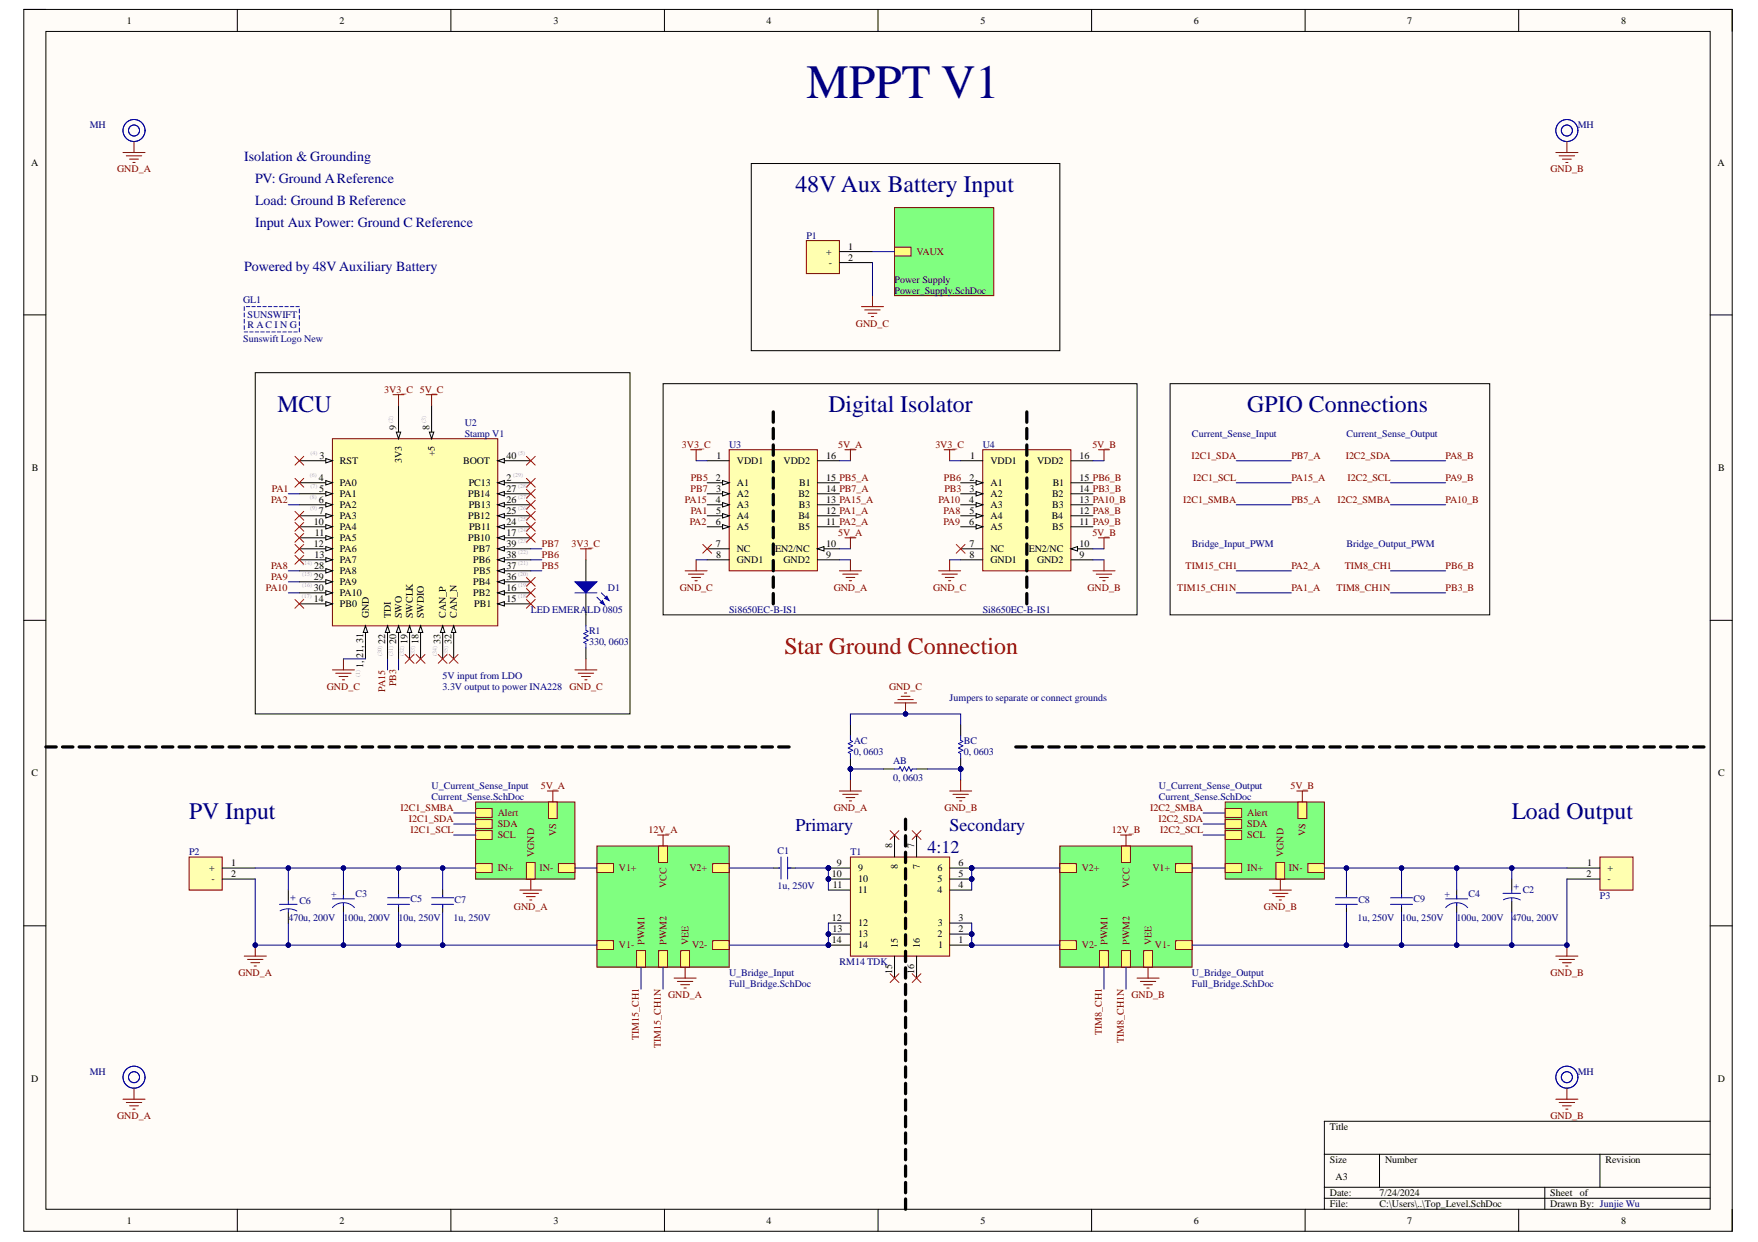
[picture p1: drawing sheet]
<svg xmlns="http://www.w3.org/2000/svg" width="297mm" height="210mm" viewBox="0 0 297 210" stroke-linecap="round" stroke-linejoin="round" font-family="sans-serif">
<defs><g id="words">
<text font-size="8.1" fill="#000080" x="136.3" y="16.6">MPPT V1</text>
<g font-size="4" fill="#000080">
<text x="134.4" y="32.4">48V Aux Battery Input</text>
<text x="46.9" y="69.6">MCU</text>
<text x="140" y="69.6">Digital Isolator</text>
<text x="210.8" y="69.6">GPIO Connections</text>
<text x="31.9" y="138.4">PV Input</text>
<text x="255.4" y="138.4">Load Output</text>
</g>
<text font-size="4" fill="#980000" x="132.5" y="110.5">Star Ground Connection</text>
<g font-size="3" fill="#000080">
<text x="134.4" y="140.5">Primary</text>
<text x="160.5" y="140.5">Secondary</text>
<text x="156.7" y="144.2">4:12</text>
</g>
<g font-size="2.4" fill="#000080">
<text x="41.2" y="27.1">Isolation &amp; Grounding</text>
<text x="43.1" y="30.9">PV: Ground AReference</text>
<text x="43.1" y="34.6">Load: Ground B Reference</text>
<text x="43.1" y="38.3">Input Aux Power: Ground C Reference</text>
<text x="41.2" y="45.7">Powered by 48V Auxiliary Battery</text>
</g>
<g font-size="1.7">
<text x="21.4" y="4">1</text>
<text x="57.4" y="4">2</text>
<text x="93.5" y="4">3</text>
<text x="129.5" y="4">4</text>
<text x="165.7" y="4">5</text>
<text x="201.7" y="4">6</text>
<text x="237.8" y="4">7</text>
<text x="273.9" y="4">8</text>
<text x="5.3" y="28">A</text>
<text x="290.2" y="28">A</text>
<text x="139.6" y="43.1">+</text>
<text x="140" y="45">-</text>
<text x="143.3" y="42.2">1</text>
<text x="143.3" y="44">2</text>
<text x="54" y="77.5">3</text>
<text x="67" y="72.7" transform="rotate(-90 67 72.7)">9</text>
<text x="72.5" y="72.7" transform="rotate(-90 72.5 72.7)">8</text>
<text x="73.5" y="77.1" transform="rotate(-90 73.5 77.1)">+5</text>
<text x="85.6" y="77.5">40</text>
<text x="121.1" y="77.5">1</text>
<text x="139.6" y="77.5">16</text>
<text x="163.9" y="77.5">1</text>
<text x="182.4" y="77.5">16</text>
<text x="5.4" y="79.6">B</text>
<text x="53.9" y="81.2">4</text>
<text x="53.9" y="83.1">5</text>
<text x="57.4" y="78.4">RST</text>
<text x="57.4" y="82.2">PA0</text>
<text x="67.9" y="78.2" transform="rotate(-90 67.9 78.2)">3V3</text>
<text x="78.3" y="78.4">BOOT</text>
<text x="79.2" y="82.2">PC13</text>
<text x="85.6" y="83.1">27</text>
<text x="85.6" y="81.2">2</text>
<text x="120.9" y="81.2">2</text>
<text x="121" y="83.1">3</text>
<text x="124.5" y="78.4">VDD1</text>
<text x="124.5" y="82.2">A1</text>
<text x="132.4" y="78.4">VDD2</text>
<text x="135" y="82.2">B1</text>
<text x="139.6" y="83.1">14 PB7_A</text>
<text x="139.6" y="81.2">15 PB5_A</text>
<text x="163.8" y="81.2">2</text>
<text x="163.8" y="83.1">3</text>
<text x="167.3" y="78.4">VDD1</text>
<text x="167.3" y="82.2">A1</text>
<text x="175.2" y="78.4">VDD2</text>
<text x="177.9" y="82.2">B1</text>
<text x="182.4" y="83.1">14 PB3_B</text>
<text x="182.4" y="81.2">15 PB6_B</text>
<text x="290.3" y="79.6">B</text>
<text x="53" y="88.7">10</text>
<text x="53.9" y="85">6</text>
<text x="53.9" y="86.8">7</text>
<text x="57.4" y="84">PA1</text>
<text x="57.4" y="85.9">PA2</text>
<text x="57.4" y="87.7">PA3</text>
<text x="57.4" y="89.6">PA4</text>
<text x="79.1" y="87.7">PB12</text>
<text x="79.1" y="84">PB14</text>
<text x="79.2" y="85.9">PB13</text>
<text x="79.3" y="89.6">PB11</text>
<text x="85.6" y="88.7">24</text>
<text x="85.6" y="86.8">25</text>
<text x="85.6" y="85">26</text>
<text x="120.9" y="85">4</text>
<text x="120.9" y="88.7">6</text>
<text x="121" y="86.8">5</text>
<text x="124.5" y="84">A2</text>
<text x="124.5" y="85.9">A3</text>
<text x="124.5" y="87.7">A4</text>
<text x="124.5" y="89.6">A5</text>
<text x="134.9" y="87.7">B4</text>
<text x="134.9" y="84">B2</text>
<text x="134.9" y="89.6">B5</text>
<text x="135" y="85.9">B3</text>
<text x="139.6" y="88.7">11 PA2_A</text>
<text x="139.6" y="86.8">12 PA1_A</text>
<text x="139.6" y="85">13 PA15_A</text>
<text x="163.8" y="85">4</text>
<text x="163.8" y="88.7">6</text>
<text x="163.8" y="86.8">5</text>
<text x="167.3" y="84">A2</text>
<text x="167.3" y="85.9">A3</text>
<text x="167.3" y="87.7">A4</text>
<text x="167.3" y="89.6">A5</text>
<text x="177.7" y="87.7">B4</text>
<text x="177.8" y="84">B2</text>
<text x="177.8" y="89.6">B5</text>
<text x="177.8" y="85.9">B3</text>
<text x="182.4" y="88.7">11 PA9_B</text>
<text x="182.4" y="86.8">12 PA8_B</text>
<text x="182.4" y="85">13 PA10_B</text>
<text x="53" y="92.4">12</text>
<text x="53.1" y="94.2">13</text>
<text x="53.2" y="90.5">11</text>
<text x="57.4" y="91.5">PA5</text>
<text x="57.4" y="93.3">PA6</text>
<text x="57.4" y="95.2">PA7</text>
<text x="79.1" y="91.5">PB10</text>
<text x="80" y="95.2">PB6</text>
<text x="80" y="93.3">PB7</text>
<text x="85.6" y="94.2">38</text>
<text x="85.6" y="92.4">39</text>
<text x="85.6" y="90.5">17</text>
<text x="120.9" y="92.4">7</text>
<text x="121" y="94.2">8</text>
<text x="124.5" y="93.3">NC</text>
<text x="124.5" y="95.2">GND1</text>
<text x="131" y="93.3">EN2/NC</text>
<text x="132.4" y="95.2">GND2</text>
<text x="139.6" y="94.2">9</text>
<text x="139.6" y="92.4">10</text>
<text x="163.8" y="92.4">7</text>
<text x="163.8" y="94.2">8</text>
<text x="167.3" y="93.3">NC</text>
<text x="167.3" y="95.2">GND1</text>
<text x="173.8" y="93.3">EN2/NC</text>
<text x="175.2" y="95.2">GND2</text>
<text x="182.4" y="94.2">9</text>
<text x="182.4" y="92.4">10</text>
<text x="53" y="98">29</text>
<text x="53" y="99.8">30</text>
<text x="53" y="101.7">14</text>
<text x="53.1" y="96.1">28</text>
<text x="57.4" y="97">PA8</text>
<text x="57.4" y="98.9">PA9</text>
<text x="57.4" y="100.8">PA10</text>
<text x="80" y="100.8">PB2</text>
<text x="80" y="98.9">PB4</text>
<text x="80" y="97">PB5</text>
<text x="85.6" y="101.7">15</text>
<text x="85.6" y="99.8">16</text>
<text x="85.6" y="98">36</text>
<text x="85.6" y="96.1">37</text>
<text x="57.4" y="102.6">PB0</text>
<text x="62.3" y="104.5" transform="rotate(-90 62.3 104.5)">GND</text>
<text x="66" y="104.5" transform="rotate(-90 66 104.5)">TDI</text>
<text x="67.9" y="104.5" transform="rotate(-90 67.9 104.5)">SWO</text>
<text x="69.8" y="104.5" transform="rotate(-90 69.8 104.5)">SWCLK</text>
<text x="71.6" y="104.5" transform="rotate(-90 71.6 104.5)">SWDIO</text>
<text x="75.3" y="104.5" transform="rotate(-90 75.3 104.5)">CAN_P</text>
<text x="77.2" y="104.5" transform="rotate(-90 77.2 104.5)">CAN_N</text>
<text x="80.1" y="102.6">PB1</text>
<text x="61.4" y="112.9" transform="rotate(-90 61.4 112.9)">1,</text>
<text x="61.4" y="111.3" transform="rotate(-90 61.4 111.3)">21, 31</text>
<text x="65.1" y="108.9" transform="rotate(-90 65.1 108.9)">22</text>
<text x="67" y="108.9" transform="rotate(-90 67 108.9)">20</text>
<text x="68.8" y="108.9" transform="rotate(-90 68.8 108.9)">19</text>
<text x="70.7" y="108.8" transform="rotate(-90 70.7 108.8)">18</text>
<text x="74.4" y="108.8" transform="rotate(-90 74.4 108.8)">33</text>
<text x="76.3" y="108.9" transform="rotate(-90 76.3 108.9)">32</text>
<text x="5.3" y="131.2">C</text>
<text x="290.3" y="131.2">C</text>
<text x="150.8" y="143.4" transform="rotate(-90 150.8 143.4)">8</text>
<text x="154.5" y="143.4" transform="rotate(-90 154.5 143.4)">7</text>
<text x="35.3" y="147.3">+</text>
<text x="35.7" y="149.1">-</text>
<text x="39" y="146.4">1</text>
<text x="39" y="148.2">2</text>
<text x="140.6" y="148.2">10</text>
<text x="141.4" y="146.4">9</text>
<text x="145" y="147.3">9</text>
<text x="145" y="149.1">10</text>
<text x="151.7" y="146.9" transform="rotate(-90 151.7 146.9)">8</text>
<text x="155.4" y="146.9" transform="rotate(-90 155.4 146.9)">7</text>
<text x="158.4" y="147.3">6</text>
<text x="158.4" y="149.1">5</text>
<text x="161.9" y="148.2">5</text>
<text x="161.9" y="146.4">6</text>
<text x="268.1" y="148.2">2</text>
<text x="268.2" y="146.4">1</text>
<text x="271.6" y="147.3">+</text>
<text x="271.6" y="149.1">-</text>
<text x="140.6" y="155.6">12</text>
<text x="140.7" y="150.1">11</text>
<text x="145" y="151">11</text>
<text x="158.4" y="151">4</text>
<text x="161.9" y="155.6">3</text>
<text x="161.9" y="150.1">4</text>
<text x="140.6" y="159.4">14</text>
<text x="140.7" y="157.5">13</text>
<text x="145" y="156.6">12</text>
<text x="145" y="158.4">13</text>
<text x="145" y="160.3">14</text>
<text x="151.7" y="160.3" transform="rotate(-90 151.7 160.3)">15</text>
<text x="155.4" y="160.3" transform="rotate(-90 155.4 160.3)">16</text>
<text x="158.4" y="158.4">2</text>
<text x="158.5" y="156.6">3</text>
<text x="158.5" y="160.3">1</text>
<text x="161.9" y="159.4">1</text>
<text x="161.9" y="157.5">2</text>
<text x="150.8" y="164.6" transform="rotate(-90 150.8 164.6)">15</text>
<text x="154.5" y="164.7" transform="rotate(-90 154.5 164.7)">16</text>
<text x="5.3" y="182.9">D</text>
<text x="290.2" y="182.9">D</text>
<text x="224.7" y="191">Title</text>
<text x="224.7" y="196.6">Size</text>
<text x="234" y="196.6">Number</text>
<text x="271.2" y="196.6">Revision</text>
<text x="224.7" y="202.2">Date:</text>
<text x="225.6" y="199.4">A3</text>
<text x="233.1" y="202.2">7/24/2024</text>
<text x="261.9" y="202.2">Sheet</text>
<text x="267" y="202.2">of</text>
<text x="21.4" y="206.8">1</text>
<text x="57.4" y="206.8">2</text>
<text x="93.5" y="206.8">3</text>
<text x="129.5" y="206.8">4</text>
<text x="165.7" y="206.8">5</text>
<text x="201.7" y="206.8">6</text>
<text x="224.7" y="204">File:</text>
<text x="233.1" y="204">C:\Users\..\Top_Level.SchDoc</text>
<text x="237.8" y="206.8">7</text>
<text x="261.9" y="204">Drawn By: Junjie Wu</text>
<text x="273.9" y="206.8">8</text>
</g>
<g font-size="1.7" fill="#000080">
<text x="15.2" y="21.7">MH</text>
<text x="266.6" y="21.7">MH</text>
<text x="136.3" y="40.3">P1</text>
<text x="151.1" y="47.8">Power Supply</text>
<text x="41.1" y="51.3">GL1</text>
<text x="41.8" y="53.7">SUNSWIFT</text>
<text x="151.1" y="49.6">Power_Supply.SchDoc</text>
<text x="41.1" y="57.8">Sunswift Logo New</text>
<text x="41.8" y="55.4">R A C I N G</text>
<text x="78.5" y="71.9">U2</text>
<text x="78.5" y="73.8">Stamp V1</text>
<text x="123.2" y="75.7">U3</text>
<text x="166" y="75.7">U4</text>
<text x="201.4" y="73.8">Current_Sense_Input</text>
<text x="227.5" y="73.8">Current_Sense_Output</text>
<text x="201.4" y="92.4">Bridge_Input_PWM</text>
<text x="227.5" y="92.4">Bridge_Output_PWM</text>
<text x="102.7" y="99.8">D1</text>
<text x="89.7" y="103.5">LED EMERALD 0805</text>
<text x="99.5" y="107.1">R1</text>
<text x="123.2" y="103.5">Si8650EC-B-IS1</text>
<text x="166" y="103.5">Si8650EC-B-IS1</text>
<text x="99.5" y="109">330, 0603</text>
<text x="74.8" y="116.6">3.3V output to power INA228</text>
<text x="74.8" y="114.7">5V input from LDO</text>
<text x="160.5" y="118.5">Jumpers to separate or connect grounds</text>
<text x="144.3" y="125.7">AC</text>
<text x="162.9" y="125.7">BC</text>
<text x="144.3" y="127.5">0, 0603</text>
<text x="150.9" y="129.1">AB</text>
<text x="162.9" y="127.5">0, 0603</text>
<text x="72.9" y="133.3">U_Current_Sense_Input</text>
<text x="72.9" y="135.2">Current_Sense.SchDoc</text>
<text x="150.9" y="132">0, 0603</text>
<text x="195.8" y="133.3">U_Current_Sense_Output</text>
<text x="195.8" y="135.2">Current_Sense.SchDoc</text>
<text x="31.9" y="144.5">P2</text>
<text x="131.4" y="144.3">C1</text>
<text x="143.7" y="144.5">T1</text>
<text x="48.7" y="155.6">470u, 200V</text>
<text x="50.6" y="152.9">C6</text>
<text x="56" y="151.5">+</text>
<text x="58" y="155.6">100u, 200V</text>
<text x="60.1" y="151.5">C3</text>
<text x="67.3" y="155.6">10u, 250V</text>
<text x="69.4" y="152.5">C5</text>
<text x="76.7" y="155.6">1u, 250V</text>
<text x="76.8" y="152.7">C7</text>
<text x="131.4" y="150.2">1u, 250V</text>
<text x="229.4" y="155.6">1u, 250V</text>
<text x="229.5" y="152.7">C8</text>
<text x="236.8" y="155.6">10u, 250V</text>
<text x="238.8" y="152.5">C9</text>
<text x="244.1" y="151.5">+</text>
<text x="246.1" y="155.6">100u, 200V</text>
<text x="248.1" y="151.5">C4</text>
<text x="255.4" y="155.6">470u, 200V</text>
<text x="257.3" y="151">C2</text>
<text x="270.3" y="151.9">P3</text>
<text x="123.2" y="164.9">U_Bridge_Input</text>
<text x="123.2" y="166.8">Full_Bridge.SchDoc</text>
<text x="141.8" y="163.1">RM14 TDK</text>
<text x="201.4" y="164.9">U_Bridge_Output</text>
<text x="201.4" y="166.8">Full_Bridge.SchDoc</text>
<text x="15.2" y="181.7">MH</text>
<text x="266.6" y="181.7">MH</text>
</g>
<g font-size="1.7" fill="#800000">
<text x="19.8" y="29.1">GND_A</text>
<text x="262" y="29.1">GND_B</text>
<text x="154.9" y="43.1">VAUX</text>
<text x="144.6" y="55.2">GND_C</text>
<text x="64.9" y="66.4">3V3_C 5V_C</text>
<text x="115.2" y="75.7">3V3_C</text>
<text x="141.6" y="75.7">5V_A</text>
<text x="158" y="75.7">3V3_C</text>
<text x="184.6" y="75.7">5V_B</text>
<text x="201.3" y="77.5">I2C1_SDA</text>
<text x="218.2" y="77.5">PB7_A</text>
<text x="227.4" y="77.5">I2C2_SDA</text>
<text x="244.3" y="77.5">PA8_B</text>
<text x="45.9" y="83.1">PA1</text>
<text x="116.7" y="83.1">PB7</text>
<text x="116.7" y="81.2">PB5</text>
<text x="159.5" y="81.2">PB6</text>
<text x="159.6" y="83.1">PB3</text>
<text x="201.6" y="81.2">I2C1_SCL</text>
<text x="218.2" y="81.2">PA15_A</text>
<text x="227.7" y="81.2">I2C2_SCL</text>
<text x="244.3" y="81.2">PA9_B</text>
<text x="45.8" y="85">PA2</text>
<text x="115.7" y="85">PA15</text>
<text x="116.5" y="88.7">PA2</text>
<text x="116.7" y="86.8">PA1</text>
<text x="158.6" y="85">PA10</text>
<text x="159.4" y="88.7">PA9</text>
<text x="159.4" y="86.8">PA8</text>
<text x="199.9" y="85">I2C1_SMBA</text>
<text x="218.2" y="85">PB5_A</text>
<text x="226" y="85">I2C2_SMBA</text>
<text x="244.3" y="85">PA10_B</text>
<text x="91.5" y="92.4">PB7</text>
<text x="91.5" y="94.2">PB6</text>
<text x="96.6" y="92.4">3V3_C</text>
<text x="141.6" y="90.5">5V_A</text>
<text x="184.6" y="90.5">5V_B</text>
<text x="44.9" y="99.8">PA10</text>
<text x="45.8" y="98">PA9</text>
<text x="45.8" y="96.1">PA8</text>
<text x="91.5" y="96.1">PB5</text>
<text x="114.9" y="99.8">GND_C</text>
<text x="140.9" y="99.8">GND_A</text>
<text x="157.7" y="99.8">GND_C</text>
<text x="183.8" y="99.8">GND_B</text>
<text x="198.9" y="99.8">TIM15_CH1N</text>
<text x="200.3" y="96.1">TIM15_CH1</text>
<text x="218.2" y="96.1">PA2_A</text>
<text x="218.2" y="99.8">PA1_A</text>
<text x="225.8" y="99.8">TIM8_CH1N</text>
<text x="227.2" y="96.1">TIM8_CH1</text>
<text x="244.3" y="96.1">PB6_B</text>
<text x="244.3" y="99.8">PB3_B</text>
<text x="55.2" y="116.6">GND_C</text>
<text x="65.1" y="116.9" transform="rotate(-90 65.1 116.9)">PA15</text>
<text x="67" y="116" transform="rotate(-90 67 116)">PB3</text>
<text x="96.2" y="116.6">GND_C</text>
<text x="150.2" y="116.6">GND_C</text>
<text x="67.7" y="137.1">I2C1_SMBA</text>
<text x="84.1" y="138">Alert</text>
<text x="91.4" y="133.3">5V_A</text>
<text x="140.9" y="137.1">GND_A</text>
<text x="159.6" y="137.1">GND_B</text>
<text x="194.3" y="137.1">I2C2_SMBA</text>
<text x="210.8" y="138">Alert</text>
<text x="218.1" y="133.3">5V_B</text>
<text x="69.1" y="138.9">I2C1_SDA</text>
<text x="69.4" y="140.8">I2C1_SCL</text>
<text x="84.1" y="139.8">SDA</text>
<text x="84.1" y="141.7">SCL</text>
<text x="94" y="141.3" transform="rotate(-90 94 141.3)">VS</text>
<text x="109.6" y="140.8">12V_A</text>
<text x="187.9" y="140.8">12V_B</text>
<text x="195.7" y="138.9">I2C2_SDA</text>
<text x="196" y="140.8">I2C2_SCL</text>
<text x="210.8" y="139.8">SDA</text>
<text x="210.8" y="141.7">SCL</text>
<text x="220.6" y="141.3" transform="rotate(-90 220.6 141.3)">VS</text>
<text x="84.1" y="147.3">IN+</text>
<text x="90.2" y="144.8" transform="rotate(-90 90.2 144.8)">VGND</text>
<text x="91.2" y="147.3">IN-</text>
<text x="104.6" y="147.3">V1+</text>
<text x="116.5" y="147.3">V2+</text>
<text x="182.8" y="147.3">V2+</text>
<text x="194.7" y="147.3">V1+</text>
<text x="210.8" y="147.3">IN+</text>
<text x="216.9" y="144.8" transform="rotate(-90 216.9 144.8)">VGND</text>
<text x="217.8" y="147.3">IN-</text>
<text x="86.8" y="153.8">GND_A</text>
<text x="112.6" y="150.1" transform="rotate(-90 112.6 150.1)">VCC</text>
<text x="190.8" y="150.1" transform="rotate(-90 190.8 150.1)">VCC</text>
<text x="213.5" y="153.8">GND_B</text>
<text x="104.6" y="160.3">V1-</text>
<text x="108.9" y="159.7" transform="rotate(-90 108.9 159.7)">PWM1</text>
<text x="112.6" y="159.7" transform="rotate(-90 112.6 159.7)">PWM2</text>
<text x="116.3" y="159.7" transform="rotate(-90 116.3 159.7)">VEE</text>
<text x="116.9" y="160.3">V2-</text>
<text x="182.8" y="160.3">V2-</text>
<text x="187.1" y="159.7" transform="rotate(-90 187.1 159.7)">PWM1</text>
<text x="190.8" y="159.7" transform="rotate(-90 190.8 159.7)">PWM2</text>
<text x="194.5" y="159.7" transform="rotate(-90 194.5 159.7)">VEE</text>
<text x="195.1" y="160.3">V1-</text>
<text x="40.3" y="164.9">GND_A</text>
<text x="262" y="164.9">GND_B</text>
<text x="112.9" y="168.7">GND_A</text>
<text x="191.2" y="168.7">GND_B</text>
<text x="108" y="175.7" transform="rotate(-90 108 175.7)">TIM15_CH1</text>
<text x="111.7" y="177.1" transform="rotate(-90 111.7 177.1)">TIM15_CH1N</text>
<text x="186.2" y="174.9" transform="rotate(-90 186.2 174.9)">TIM8_CH1</text>
<text x="189.9" y="176.3" transform="rotate(-90 189.9 176.3)">TIM8_CH1N</text>
<text x="19.8" y="189.2">GND_A</text>
<text x="262" y="189.2">GND_B</text>
</g>
<g font-size="1.7" fill="#00f">
<text x="255.8" y="149.5" transform="rotate(90 255.8 149.5)">+</text>
<text x="49.1" y="151.3" transform="rotate(90 49.1 151.3)">+</text>
</g>
<g font-size="1" fill="#b2b0ad">
<text x="66.4" y="71.5" transform="rotate(-90 66.4 71.5)">(2)</text>
<text x="72" y="71.6" transform="rotate(-90 72 71.6)">(3)</text>
<text x="52.5" y="76.9">(4)</text>
<text x="87.6" y="76.9">(5)</text>
<text x="52.4" y="80.6">(6)</text>
<text x="52.5" y="82.5">(7)</text>
<text x="86.7" y="80.6">(29)</text>
<text x="87.6" y="82.5">(28)</text>
<text x="52.4" y="84.4">(8)</text>
<text x="52.4" y="86.2">(9)</text>
<text x="87.5" y="86.2">(26)</text>
<text x="87.6" y="89.9">(24)</text>
<text x="87.6" y="88.1">(25)</text>
<text x="87.6" y="84.4">(27)</text>
<text x="51.1" y="95.5">(14)</text>
<text x="87.5" y="93.7">(22)</text>
<text x="87.6" y="95.5">(21)</text>
<text x="87.6" y="91.8">(23)</text>
<text x="51" y="101.1">(17)</text>
<text x="51.1" y="97.4">(15)</text>
<text x="51.1" y="99.2">(16)</text>
<text x="87.5" y="101.1">(18)</text>
<text x="87.6" y="99.2">(19)</text>
<text x="87.6" y="97.4">(20)</text>
<text x="64.5" y="110.9" transform="rotate(-90 64.5 110.9)">(30)</text>
<text x="66.4" y="110.9" transform="rotate(-90 66.4 110.9)">(31)</text>
<text x="68.2" y="110.9" transform="rotate(-90 68.2 110.9)">(32)</text>
<text x="70.1" y="110.9" transform="rotate(-90 70.1 110.9)">(33)</text>
<text x="73.8" y="110.8" transform="rotate(-90 73.8 110.8)">(34)</text>
<text x="75.7" y="110.9" transform="rotate(-90 75.7 110.9)">(35)</text>
<text x="60.8" y="114.4" transform="rotate(-90 60.8 114.4)">(1)</text>
</g>
</g></defs>
<path d="M4 1.6h288.7v206.5h-288.7z" fill-rule="evenodd" fill="#fffcf8"/>
<path d="M4 1.6h288.7v206.5h-288.7z" fill="none" stroke="#000" stroke-width=".17"/>
<path d="M7.8 5.3h281.2v199.1h-281.2z" fill-rule="evenodd" fill="#fffcf8"/>
<g fill="none" stroke="#000" stroke-width=".17">
<path d="M4 1.6h3.7M7.8 5.3h281.2v199.1h-281.2zM40.1 1.6v3.7M76.2 1.6v3.7M112.3 1.6v3.7M148.3 1.6v3.7M184.4 1.6v3.7M220.5 1.6v3.7M256.6 1.6v3.7M289 1.6h3.7v3.7M4 53.2h3.7M289 53.2h3.7"/>
<path d="M4 104.8h3.7M289 104.8h3.7M4 156.5h3.7M289 156.5h3.7M223.8 195.1h65.2M233.1 195.1v5.6M270.3 195.1v5.6M289 189.5h-65.2v14.9M40.1 204.4v3.7M76.2 204.4v3.7M112.3 204.4v3.7M148.4 204.4v3.7"/>
<path d="M184.4 204.4v3.7M220.5 204.4v3.7M223.8 200.7h65.2M223.8 202.5h65.2M256.6 204.4v3.7M261 200.7v3.7M292.7 204.4v3.7"/>
</g>
<path d="M56.2 74.1h27.9v31.7h-27.9z" fill-rule="evenodd" fill="#ffffb0"/>
<path d="M56.2 74.1h27.9v31.7h-27.9z" fill="none" stroke="#800000" stroke-width=".17"/>
<path d="M61.8 105.8v5.6" fill="none" stroke="#000" stroke-width=".17"/>
<path d="M61.8 105.8l.3 1.1h-.7z" fill="#f8fcff"/>
<path d="M67.3 68.6v5.5M61.8 105.8l.3 1.1h-.7z" fill="none" stroke="#000" stroke-width=".17"/>
<path d="M67 73h.7l-.4 1.1z" fill="#f8fcff"/>
<path d="M67 73h.7l-.4 1.1zM72.9 68.6v5.5" fill="none" stroke="#000" stroke-width=".17"/>
<path d="M72.6 73h.7l-.4 1.1z" fill="#f8fcff"/>
<path d="M50.6 77.9h5.6M72.6 73h.7l-.4 1.1z" fill="none" stroke="#000" stroke-width=".17"/>
<path d="M55 77.5l1.2 .4-1.2 .3z" fill="#f8fcff"/>
<path d="M55 77.5l1.2 .4-1.2 .3zM84.1 77.9h5.6" fill="none" stroke="#000" stroke-width=".17"/>
<path d="M84.1 77.9l1.1-.4v.7z" fill="#f8fcff"/>
<path d="M84.1 77.9l1.1-.4v.7zM50.6 81.6h5.6" fill="none" stroke="#000" stroke-width=".17"/>
<path d="M55 81.2l1.2 .4-1.2 .4z" fill="#f8fcff"/>
<path d="M50.6 83.4h5.6M55 81.2l1.2 .4-1.2 .4z" fill="none" stroke="#000" stroke-width=".17"/>
<path d="M55 83.1l1.2 .3-1.2 .4z" fill="#f8fcff"/>
<path d="M50.6 85.3h5.6M55 83.1l1.2 .3-1.2 .4z" fill="none" stroke="#000" stroke-width=".17"/>
<path d="M55 84.9l1.2 .4-1.2 .4z" fill="#f8fcff"/>
<path d="M50.6 87.2h5.6M55 84.9l1.2 .4-1.2 .4z" fill="none" stroke="#000" stroke-width=".17"/>
<path d="M55 86.8l1.2 .4-1.2 .3z" fill="#f8fcff"/>
<path d="M50.6 89h5.6M55 86.8l1.2 .4-1.2 .3z" fill="none" stroke="#000" stroke-width=".17"/>
<path d="M55 88.7l1.2 .3-1.2 .4z" fill="#f8fcff"/>
<path d="M50.6 90.9h5.6M55 88.7l1.2 .3-1.2 .4z" fill="none" stroke="#000" stroke-width=".17"/>
<path d="M55 90.5l1.2 .4-1.2 .4z" fill="#f8fcff"/>
<path d="M50.6 92.8h5.6M55 90.5l1.2 .4-1.2 .4z" fill="none" stroke="#000" stroke-width=".17"/>
<path d="M55 92.4l1.2 .4-1.2 .3z" fill="#f8fcff"/>
<path d="M50.6 94.6h5.6M55 92.4l1.2 .4-1.2 .3z" fill="none" stroke="#000" stroke-width=".17"/>
<path d="M55 94.2l1.2 .4-1.2 .4z" fill="#f8fcff"/>
<path d="M50.6 96.5h5.6M55 94.2l1.2 .4-1.2 .4z" fill="none" stroke="#000" stroke-width=".17"/>
<path d="M55 96.1l1.2 .4-1.2 .3z" fill="#f8fcff"/>
<path d="M50.6 98.3h5.6M55 96.1l1.2 .4-1.2 .3z" fill="none" stroke="#000" stroke-width=".17"/>
<path d="M55 98l1.2 .3-1.2 .4z" fill="#f8fcff"/>
<path d="M55 98l1.2 .3-1.2 .4zM50.6 100.2h5.6" fill="none" stroke="#000" stroke-width=".17"/>
<path d="M55 99.8l1.2 .4-1.2 .4z" fill="#f8fcff"/>
<path d="M55 99.8l1.2 .4-1.2 .4zM50.6 102.1h5.6" fill="none" stroke="#000" stroke-width=".17"/>
<path d="M55 101.7l1.2 .4-1.2 .3z" fill="#f8fcff"/>
<path d="M55 101.7l1.2 .4-1.2 .3zM84.1 102.1h5.6" fill="none" stroke="#000" stroke-width=".17"/>
<path d="M84.1 102.1l1.1-.4v.7z" fill="#f8fcff"/>
<path d="M84.1 102.1l1.1-.4v.7zM84.1 100.2h5.6" fill="none" stroke="#000" stroke-width=".17"/>
<path d="M84.1 100.2l1.1-.4v.8z" fill="#f8fcff"/>
<path d="M84.1 98.3h5.6M84.1 100.2l1.1-.4v.8z" fill="none" stroke="#000" stroke-width=".17"/>
<path d="M84.1 98.3l1.1-.3v.7z" fill="#f8fcff"/>
<path d="M84.1 98.3l1.1-.3v.7zM84.1 96.5h5.6" fill="none" stroke="#000" stroke-width=".17"/>
<path d="M84.1 96.5l1.1-.4v.7z" fill="#f8fcff"/>
<path d="M84.1 96.5l1.1-.4v.7zM84.1 94.6h5.6" fill="none" stroke="#000" stroke-width=".17"/>
<path d="M84.1 94.6l1.1-.4v.8z" fill="#f8fcff"/>
<path d="M84.1 94.6l1.1-.4v.8zM84.1 92.8h5.6" fill="none" stroke="#000" stroke-width=".17"/>
<path d="M84.1 92.8l1.1-.4v.7z" fill="#f8fcff"/>
<path d="M84.1 92.8l1.1-.4v.7zM84.1 90.9h5.6" fill="none" stroke="#000" stroke-width=".17"/>
<path d="M84.1 90.9l1.1-.4v.8z" fill="#f8fcff"/>
<path d="M84.1 90.9l1.1-.4v.8zM84.1 89h5.6" fill="none" stroke="#000" stroke-width=".17"/>
<path d="M84.1 89l1.1-.3v.7z" fill="#f8fcff"/>
<path d="M84.1 89l1.1-.3v.7zM84.1 87.2h5.6" fill="none" stroke="#000" stroke-width=".17"/>
<path d="M84.1 87.2l1.1-.4v.7z" fill="#f8fcff"/>
<path d="M84.1 87.2l1.1-.4v.7zM84.1 85.3h5.6" fill="none" stroke="#000" stroke-width=".17"/>
<path d="M84.1 85.3l1.1-.4v.8z" fill="#f8fcff"/>
<path d="M84.1 83.4h5.6M84.1 85.3l1.1-.4v.8z" fill="none" stroke="#000" stroke-width=".17"/>
<path d="M84.1 83.4l1.1-.3v.7z" fill="#f8fcff"/>
<path d="M84.1 81.6h5.6M84.1 83.4l1.1-.3v.7z" fill="none" stroke="#000" stroke-width=".17"/>
<path d="M84.1 81.6l1.1-.4v.8z" fill="#f8fcff"/>
<path d="M84.1 81.6l1.1-.4v.8zM65.5 105.8v5.6" fill="none" stroke="#000" stroke-width=".17"/>
<path d="M65.5 105.8l.3 1.1h-.7z" fill="#f8fcff"/>
<path d="M65.5 105.8l.3 1.1h-.7zM67.3 105.8v5.6" fill="none" stroke="#000" stroke-width=".17"/>
<path d="M67.3 105.8l.4 1.1h-.7z" fill="#f8fcff"/>
<path d="M67.3 105.8l.4 1.1h-.7zM69.2 105.8v5.6" fill="none" stroke="#000" stroke-width=".17"/>
<path d="M69.2 105.8l.4 1.1h-.8z" fill="#f8fcff"/>
<path d="M69.2 105.8l.4 1.1h-.8zM71.1 105.8v5.6" fill="none" stroke="#000" stroke-width=".17"/>
<path d="M71.1 105.8l.3 1.1h-.7z" fill="#f8fcff"/>
<path d="M71.1 105.8l.3 1.1h-.7zM74.8 105.8v5.6" fill="none" stroke="#000" stroke-width=".17"/>
<path d="M74.8 105.8l.4 1.1h-.8z" fill="#f8fcff"/>
<path d="M74.8 105.8l.4 1.1h-.8zM76.7 105.8v5.6" fill="none" stroke="#000" stroke-width=".17"/>
<path d="M76.7 105.8l.3 1.1h-.7z" fill="#f8fcff"/>
<path d="M76.7 105.8l.3 1.1h-.7z" fill="none" stroke="#000" stroke-width=".17"/>
<g fill="none" stroke="#00f" stroke-width=".17">
<path d="M41.3 51.8v.7M41.3 52.9v.7M41.3 54v.6M41.3 55v.7M41.3 56.1h.5M41.6 51.8h.6M42.2 56.1h.6M42.5 51.8h.6M43.1 56.1h.6M43.5 51.8h.6M44.1 56.1h.5M44.4 51.8h.6"/>
<path d="M45 56.1h.6M45.3 51.8h.6M45.9 56.1h.6M46.3 51.8h.6M46.9 56.1h.5M47.2 51.8h.6M47.8 56.1h.6M48.1 51.8h.6M48.7 56.1h.6M49.1 51.8h.5M49.6 56.1h.6M50 51.8h.6"/>
<path d="M50.6 52.2v.7M50.6 53.3v.7M50.6 54.4v.6M50.6 55.4v.7"/>
</g>
<path d="M32 144.8h5.5v5.6h-5.5z" fill-rule="evenodd" fill="#ffffb0"/>
<path d="M32 144.8h5.5v5.6h-5.5z" fill="none" stroke="#800000" stroke-width=".17"/>
<path d="M37.5 146.7h5.6M37.5 148.6h5.6" fill="none" stroke="#000" stroke-width=".17"/>
<path d="M270.3 144.8h5.6v5.6h-5.6z" fill-rule="evenodd" fill="#ffffb0"/>
<path d="M270.3 144.8h5.6v5.6h-5.6z" fill="none" stroke="#800000" stroke-width=".17"/>
<path d="M264.8 146.7h5.5M264.8 148.6h5.5" fill="none" stroke="#000" stroke-width=".17"/>
<path d="M100.9 143h22.3v20.4h-22.3z" fill-rule="evenodd" fill="#80ff80"/>
<path d="M100.9 143h22.3v20.4h-22.3z" fill="none" stroke="#800000" stroke-width=".17"/>
<path d="M100.9 146h2.8v1.4h-2.8z" fill-rule="evenodd" fill="#ffff80"/>
<path d="M100.9 146h2.8v1.4h-2.8z" fill="none" stroke="#800000" stroke-width=".17"/>
<path d="M100.9 159h2.8v1.5h-2.8z" fill-rule="evenodd" fill="#ffff80"/>
<path d="M100.9 159h2.8v1.5h-2.8z" fill="none" stroke="#800000" stroke-width=".17"/>
<path d="M111.3 160.7h1.5v2.7h-1.5z" fill-rule="evenodd" fill="#ffff80"/>
<path d="M111.3 160.7h1.5v2.7h-1.5z" fill="none" stroke="#800000" stroke-width=".17"/>
<path d="M107.6 160.7h1.5v2.7h-1.5z" fill-rule="evenodd" fill="#ffff80"/>
<path d="M107.6 160.7h1.5v2.7h-1.5z" fill="none" stroke="#800000" stroke-width=".17"/>
<path d="M120.4 146h2.8v1.4h-2.8z" fill-rule="evenodd" fill="#ffff80"/>
<path d="M120.4 146h2.8v1.4h-2.8z" fill="none" stroke="#800000" stroke-width=".17"/>
<path d="M120.4 159h2.8v1.5h-2.8z" fill-rule="evenodd" fill="#ffff80"/>
<path d="M120.4 159h2.8v1.5h-2.8z" fill="none" stroke="#800000" stroke-width=".17"/>
<path d="M111.3 143h1.5v2.8h-1.5z" fill-rule="evenodd" fill="#ffff80"/>
<path d="M111.3 143h1.5v2.8h-1.5z" fill="none" stroke="#800000" stroke-width=".17"/>
<path d="M115 160.7h1.5v2.7h-1.5z" fill-rule="evenodd" fill="#ffff80"/>
<path d="M115 160.7h1.5v2.7h-1.5z" fill="none" stroke="#800000" stroke-width=".17"/>
<path d="M179.1 143h22.3v20.4h-22.3z" fill-rule="evenodd" fill="#80ff80"/>
<path d="M179.1 143h22.3v20.4h-22.3z" fill="none" stroke="#800000" stroke-width=".17"/>
<path d="M189.5 160.7h1.5v2.7h-1.5z" fill-rule="evenodd" fill="#ffff80"/>
<path d="M189.5 160.7h1.5v2.7h-1.5z" fill="none" stroke="#800000" stroke-width=".17"/>
<path d="M185.8 160.7h1.5v2.7h-1.5z" fill-rule="evenodd" fill="#ffff80"/>
<path d="M185.8 160.7h1.5v2.7h-1.5z" fill="none" stroke="#800000" stroke-width=".17"/>
<path d="M198.6 146h2.8v1.5h-2.8z" fill-rule="evenodd" fill="#ffff80"/>
<path d="M198.6 146h2.8v1.5h-2.8z" fill="none" stroke="#800000" stroke-width=".17"/>
<path d="M198.6 159h2.8v1.5h-2.8z" fill-rule="evenodd" fill="#ffff80"/>
<path d="M198.6 159h2.8v1.5h-2.8z" fill="none" stroke="#800000" stroke-width=".17"/>
<path d="M179.1 146h2.8v1.5h-2.8z" fill-rule="evenodd" fill="#ffff80"/>
<path d="M179.1 146h2.8v1.5h-2.8z" fill="none" stroke="#800000" stroke-width=".17"/>
<path d="M179.1 159h2.8v1.5h-2.8z" fill-rule="evenodd" fill="#ffff80"/>
<path d="M179.1 159h2.8v1.5h-2.8z" fill="none" stroke="#800000" stroke-width=".17"/>
<path d="M189.5 143h1.5v2.8h-1.5z" fill-rule="evenodd" fill="#ffff80"/>
<path d="M189.5 143h1.5v2.8h-1.5z" fill="none" stroke="#800000" stroke-width=".17"/>
<path d="M193.2 160.7h1.5v2.7h-1.5z" fill-rule="evenodd" fill="#ffff80"/>
<path d="M193.2 160.7h1.5v2.7h-1.5z" fill="none" stroke="#800000" stroke-width=".17"/>
<circle cx="164.2" cy="159.7" r=".37" fill="#000080"/>
<circle cx="164.2" cy="159.7" r=".37" fill="none" stroke="#000080" stroke-width=".17"/>
<circle cx="164.2" cy="157.9" r=".37" fill="#000080"/>
<circle cx="164.2" cy="157.9" r=".37" fill="none" stroke="#000080" stroke-width=".17"/>
<circle cx="164.2" cy="148.6" r=".37" fill="#000080"/>
<circle cx="164.2" cy="148.6" r=".37" fill="none" stroke="#000080" stroke-width=".17"/>
<circle cx="164.2" cy="146.7" r=".37" fill="#000080"/>
<circle cx="164.2" cy="146.7" r=".37" fill="none" stroke="#000080" stroke-width=".17"/>
<circle cx="140" cy="146.7" r=".37" fill="#000080"/>
<circle cx="140" cy="146.7" r=".37" fill="none" stroke="#000080" stroke-width=".17"/>
<circle cx="140" cy="148.6" r=".37" fill="#000080"/>
<circle cx="140" cy="148.6" r=".37" fill="none" stroke="#000080" stroke-width=".17"/>
<circle cx="140" cy="157.9" r=".37" fill="#000080"/>
<circle cx="140" cy="157.9" r=".37" fill="none" stroke="#000080" stroke-width=".17"/>
<circle cx="140" cy="159.7" r=".37" fill="#000080"/>
<circle cx="140" cy="159.7" r=".37" fill="none" stroke="#000080" stroke-width=".17"/>
<path d="M143.7 144.8h16.8v16.8h-16.8z" fill-rule="evenodd" fill="#ffffb0"/>
<path d="M143.7 144.8h16.8v16.8h-16.8z" fill="none" stroke="#800000" stroke-width=".17"/>
<path d="M160.5 159.7h3.7" fill="none" stroke="#000" stroke-width=".17"/>
<circle cx="164.2" cy="159.7" r=".37" fill="#000080"/>
<circle cx="164.2" cy="159.7" r=".37" fill="none" stroke="#000080" stroke-width=".17"/>
<path d="M160.5 157.9h3.7" fill="none" stroke="#000" stroke-width=".17"/>
<circle cx="164.2" cy="157.9" r=".37" fill="#000080"/>
<circle cx="164.2" cy="157.9" r=".37" fill="none" stroke="#000080" stroke-width=".17"/>
<path d="M160.5 156h3.7M160.5 150.4h3.7M160.5 148.6h3.7" fill="none" stroke="#000" stroke-width=".17"/>
<circle cx="164.2" cy="148.6" r=".37" fill="#000080"/>
<circle cx="164.2" cy="148.6" r=".37" fill="none" stroke="#000080" stroke-width=".17"/>
<path d="M160.5 146.7h3.7" fill="none" stroke="#000" stroke-width=".17"/>
<circle cx="164.2" cy="146.7" r=".37" fill="#000080"/>
<circle cx="164.2" cy="146.7" r=".37" fill="none" stroke="#000080" stroke-width=".17"/>
<path d="M140 146.7h3.7M151.1 141.1v3.7M154.9 141.1v3.7" fill="none" stroke="#000" stroke-width=".17"/>
<circle cx="140" cy="146.7" r=".37" fill="#000080"/>
<circle cx="140" cy="146.7" r=".37" fill="none" stroke="#000080" stroke-width=".17"/>
<path d="M140 148.6h3.7" fill="none" stroke="#000" stroke-width=".17"/>
<circle cx="140" cy="148.6" r=".37" fill="#000080"/>
<circle cx="140" cy="148.6" r=".37" fill="none" stroke="#000080" stroke-width=".17"/>
<path d="M140 150.4h3.7M140 156h3.7M140 157.9h3.7" fill="none" stroke="#000" stroke-width=".17"/>
<circle cx="140" cy="157.9" r=".37" fill="#000080"/>
<circle cx="140" cy="157.9" r=".37" fill="none" stroke="#000080" stroke-width=".17"/>
<path d="M140 159.7h3.7" fill="none" stroke="#000" stroke-width=".17"/>
<circle cx="140" cy="159.7" r=".37" fill="#000080"/>
<circle cx="140" cy="159.7" r=".37" fill="none" stroke="#000080" stroke-width=".17"/>
<path d="M151.1 161.6v3.7M154.9 161.6v3.7" fill="none" stroke="#000" stroke-width=".17"/>
<path d="M207 135.5h16.8v13.1h-16.8z" fill-rule="evenodd" fill="#80ff80"/>
<path d="M207 135.5h16.8v13.1h-16.8z" fill="none" stroke="#800000" stroke-width=".17"/>
<path d="M207 136.7h2.8v1.4h-2.8z" fill-rule="evenodd" fill="#ffff80"/>
<path d="M207 136.7h2.8v1.4h-2.8z" fill="none" stroke="#800000" stroke-width=".17"/>
<path d="M207 138.5h2.8v1.5h-2.8z" fill-rule="evenodd" fill="#ffff80"/>
<path d="M207 138.5h2.8v1.5h-2.8z" fill="none" stroke="#800000" stroke-width=".17"/>
<path d="M207 140.4h2.8v1.5h-2.8z" fill-rule="evenodd" fill="#ffff80"/>
<path d="M207 140.4h2.8v1.5h-2.8z" fill="none" stroke="#800000" stroke-width=".17"/>
<path d="M207 146h2.8v1.5h-2.8z" fill-rule="evenodd" fill="#ffff80"/>
<path d="M207 146h2.8v1.5h-2.8z" fill="none" stroke="#800000" stroke-width=".17"/>
<path d="M221 146h2.8v1.5h-2.8z" fill-rule="evenodd" fill="#ffff80"/>
<path d="M221 146h2.8v1.5h-2.8z" fill="none" stroke="#800000" stroke-width=".17"/>
<path d="M219.3 135.5h1.5v2.8h-1.5z" fill-rule="evenodd" fill="#ffff80"/>
<path d="M219.3 135.5h1.5v2.8h-1.5z" fill="none" stroke="#800000" stroke-width=".17"/>
<path d="M215.6 145.8h1.5v2.8h-1.5z" fill-rule="evenodd" fill="#ffff80"/>
<path d="M43.1 159.7v1.9M215.6 145.8h1.5v2.8h-1.5zM41.3 161.6h3.7M41.8 162.1h2.6M42.4 162.7h1.5M42.9 163.3h.4" fill="none" stroke="#800000" stroke-width=".17"/>
<circle cx="43.1" cy="159.7" r=".37" fill="#000080"/>
<circle cx="43.1" cy="159.7" r=".37" fill="none" stroke="#000080" stroke-width=".17"/>
<path d="M264.8 159.7v1.9M262.9 161.6h3.7M263.4 162.1h2.7M264 162.7h1.5M264.6 163.3h.3" fill="none" stroke="#800000" stroke-width=".17"/>
<circle cx="264.7" cy="159.7" r=".37" fill="#000080"/>
<circle cx="264.7" cy="159.7" r=".37" fill="none" stroke="#000080" stroke-width=".17"/>
<path d="M66.4 66.7h1.9M67.3 66.7v1.9" fill="none" stroke="#800000" stroke-width=".17"/>
<path d="M80.4 135.5h16.7v13.1h-16.7z" fill-rule="evenodd" fill="#80ff80"/>
<path d="M80.4 135.5h16.7v13.1h-16.7z" fill="none" stroke="#800000" stroke-width=".17"/>
<path d="M80.4 136.7h2.8v1.4h-2.8z" fill-rule="evenodd" fill="#ffff80"/>
<path d="M80.4 136.7h2.8v1.4h-2.8z" fill="none" stroke="#800000" stroke-width=".17"/>
<path d="M80.4 138.5h2.8v1.5h-2.8z" fill-rule="evenodd" fill="#ffff80"/>
<path d="M80.4 138.5h2.8v1.5h-2.8z" fill="none" stroke="#800000" stroke-width=".17"/>
<path d="M80.4 140.4h2.8v1.5h-2.8z" fill-rule="evenodd" fill="#ffff80"/>
<path d="M80.4 140.4h2.8v1.5h-2.8z" fill="none" stroke="#800000" stroke-width=".17"/>
<path d="M80.4 146h2.8v1.4h-2.8z" fill-rule="evenodd" fill="#ffff80"/>
<path d="M80.4 146h2.8v1.4h-2.8z" fill="none" stroke="#800000" stroke-width=".17"/>
<path d="M94.3 146h2.8v1.4h-2.8z" fill-rule="evenodd" fill="#ffff80"/>
<path d="M94.3 146h2.8v1.4h-2.8z" fill="none" stroke="#800000" stroke-width=".17"/>
<path d="M92.7 135.5h1.5v2.8h-1.5z" fill-rule="evenodd" fill="#ffff80"/>
<path d="M92.7 135.5h1.5v2.8h-1.5z" fill="none" stroke="#800000" stroke-width=".17"/>
<path d="M88.9 145.8h1.5v2.8h-1.5z" fill-rule="evenodd" fill="#ffff80"/>
<path d="M88.9 145.8h1.5v2.8h-1.5z" fill="none" stroke="#800000" stroke-width=".17"/>
<g fill="none" stroke="#f00" stroke-width=".17">
<path d="M49.8 77.1l1.5 1.5M51.3 77.1l-1.5 1.5M88.9 77.1l1.5 1.5M90.4 77.1l-1.5 1.5M49.8 92l1.5 1.5M49.8 90.1l1.5 1.5M49.8 88.3l1.5 1.5M49.8 86.4l1.5 1.5M49.8 80.8l1.5 1.5M49.8 93.9l1.5 1.5M51.3 92l-1.5 1.5M51.3 90.1l-1.5 1.5"/>
<path d="M51.3 88.3l-1.5 1.5M51.3 86.4l-1.5 1.5M51.3 80.8l-1.5 1.5M51.3 93.9l-1.5 1.5M88.9 80.8l1.5 1.5M88.9 82.7l1.5 1.5M88.9 84.6l1.5 1.5M88.9 86.4l1.5 1.5M88.9 88.3l1.5 1.5M88.9 90.1l1.5 1.5M88.9 97.6l1.5 1.5M88.9 99.5l1.5 1.4"/>
<path d="M90.4 80.8l-1.5 1.5M90.4 82.7l-1.5 1.5M90.4 84.6l-1.5 1.5M90.4 86.4l-1.5 1.5M90.4 88.3l-1.5 1.5M90.4 90.1l-1.5 1.5M90.4 97.6l-1.5 1.5M90.4 99.5l-1.5 1.4M49.8 101.3l1.5 1.5M51.3 101.3l-1.5 1.5M68.5 110.6l1.4 1.5M69.9 110.6l-1.4 1.5"/>
<path d="M70.3 110.6l1.5 1.5M71.8 110.6l-1.5 1.5M74 110.6l1.5 1.5M75.5 110.6l-1.5 1.5M75.9 110.6l1.5 1.5M77.4 110.6l-1.5 1.5M88.9 101.3l1.5 1.5M90.4 101.3l-1.5 1.5"/>
</g>
<path d="M22.6 23.9h.1M264.8 23.9h.1M43.1 63h63.3v57.7h-63.3zM197.7 64.8h54v39.1h-54zM99 94.6v3.7M99 100.2v3.7M22.6 183.9h.1M264.8 183.9h.1" fill="none" stroke="#000" stroke-width=".17"/>
<g fill="none" stroke="#00f" stroke-width=".17">
<circle cx="22.6" cy="22.1" r="1.86"/>
<circle cx="22.6" cy="22.1" r=".93"/>
<circle cx="264.7" cy="22.1" r="1.86"/>
<circle cx="264.7" cy="22.1" r=".93"/>
<circle cx="22.6" cy="182" r="1.86"/>
<circle cx="22.6" cy="182.1" r=".93"/>
<circle cx="264.7" cy="182" r="1.86"/>
<circle cx="264.7" cy="182.1" r=".93"/>
</g>
<path d="M97.1 98.3h3.8l-1.9 1.9z" fill="#00f"/>
<path d="M97.1 98.3h3.8l-1.9 1.9zM100.9 100.9l1.3 1.3M101.6 100.2l1.3 1.3" fill="none" stroke="#00f" stroke-width=".17"/>
<path d="M101.8 101.5l.4 .7-.8-.3z" fill="#00f"/>
<path d="M101.8 101.5l.4 .7-.8-.3z" fill="none" stroke="#00f" stroke-width=".17"/>
<path d="M102.5 100.7l.4 .8-.7-.4z" fill="#00f"/>
<path d="M97.1 100.2h3.8M99 105.8v.7l.4 .2-.8 .4 .8 .3-.8 .4 .8 .4-.8 .4 .4 .2v.7M102.5 100.7l.4 .8-.7-.4z" fill="none" stroke="#00f" stroke-width=".17"/>
<path d="M99 103.9v1.9M99 109.5v1.9" fill="none" stroke="#000" stroke-width=".17"/>
<path d="M123.2 76h14.9v20.5h-14.9z" fill-rule="evenodd" fill="#ffffb0"/>
<path d="M123.2 76h14.9v20.5h-14.9z" fill="none" stroke="#800000" stroke-width=".17"/>
<path d="M119.5 77.9h3.7M119.5 81.6h3.7" fill="none" stroke="#000" stroke-width=".17"/>
<path d="M122.1 81.2l1.1 .4-1.1 .4z" fill="#f8fcff"/>
<path d="M119.5 83.4h3.7M122.1 81.2l1.1 .4-1.1 .4z" fill="none" stroke="#000" stroke-width=".17"/>
<path d="M122.1 83.1l1.1 .3-1.1 .4z" fill="#f8fcff"/>
<path d="M119.5 85.3h3.7M122.1 83.1l1.1 .3-1.1 .4z" fill="none" stroke="#000" stroke-width=".17"/>
<path d="M122.1 84.9l1.1 .4-1.1 .4z" fill="#f8fcff"/>
<path d="M119.5 87.2h3.7M122.1 84.9l1.1 .4-1.1 .4z" fill="none" stroke="#000" stroke-width=".17"/>
<path d="M122.1 86.8l1.1 .4-1.1 .3z" fill="#f8fcff"/>
<path d="M119.5 89h3.7M122.1 86.8l1.1 .4-1.1 .3z" fill="none" stroke="#000" stroke-width=".17"/>
<path d="M122.1 88.7l1.1 .3-1.1 .4z" fill="#f8fcff"/>
<path d="M119.5 92.8h3.7M119.5 94.6h3.7M122.1 88.7l1.1 .3-1.1 .4zM138.1 92.8h3.7M138.1 94.6h3.7" fill="none" stroke="#000" stroke-width=".17"/>
<path d="M138.1 92.8l1.1-.4v.7z" fill="#f8fcff"/>
<path d="M138.1 77.9h3.7M138.1 92.8l1.1-.4v.7zM138.1 89h3.7M138.1 87.2h3.7M138.1 85.3h3.7M138.1 83.4h3.7M138.1 81.6h3.7" fill="none" stroke="#000" stroke-width=".17"/>
<g fill="none" stroke="#800000" stroke-width=".17">
<path d="M20.8 25.8h3.7M21.3 26.3h2.6M21.9 26.9h1.5M22.5 27.5h.3M22.6 23.9v1.9M262.9 25.8h3.7M263.4 26.3h2.7M264 26.9h1.5M264.6 27.5h.3M264.8 23.9v1.9M72 66.7h1.9M72.9 66.7v1.9"/>
<path d="M98.1 92.8h1.8M99 92.8v1.8M56.2 113.2h3.7M56.7 113.8h2.6M57.3 114.3h1.5M57.8 114.9h.4M58 111.4v1.8M97.1 113.2h3.8M97.7 113.8h2.6M98.3 114.3h1.4M98.8 114.9h.4M99 111.4v1.8"/>
<path d="M87.8 150.4h3.7M88.4 151h2.6M88.9 151.5h1.5M89.5 152.1h.4M89.7 148.6v1.8M111.1 141.1h1.9M112 141.1v1.9M189.3 141.1h1.9M190.3 141.1v1.9M214.5 150.4h3.7M215 151h2.6M215.6 151.5h1.5"/>
<path d="M216.1 152.1h.4M216.3 148.6v1.8M113.9 165.3h3.7M114.5 165.9h2.6M115 166.4h1.5M115.6 167h.3M115.8 163.4v1.9M192.1 165.3h3.7M192.7 165.9h2.6M193.2 166.4h1.5M193.8 167h.4M194 163.4v1.9"/>
<path d="M20.8 185.8h3.7M21.3 186.3h2.7M21.9 186.9h1.5M22.5 187.4h.3M22.6 183.9v1.9M262.9 185.8h3.7M263.4 186.3h2.7M264 186.9h1.5M264.6 187.4h.3M264.8 183.9v1.9"/>
</g>
<path d="M151.1 35.1h16.8v14.9h-16.8z" fill-rule="evenodd" fill="#80ff80"/>
<path d="M151.1 35.1h16.8v14.9h-16.8z" fill="none" stroke="#800000" stroke-width=".17"/>
<path d="M151.1 41.8h2.8v1.5h-2.8z" fill-rule="evenodd" fill="#ffff80"/>
<path d="M151.1 41.8h2.8v1.5h-2.8z" fill="none" stroke="#800000" stroke-width=".17"/>
<path d="M136.2 40.7h5.6v5.5h-5.6z" fill-rule="evenodd" fill="#ffffb0"/>
<path d="M136.2 40.7h5.6v5.5h-5.6zM145.6 51.8h3.7M146.1 52.4h2.6M146.7 52.9h1.5M147.2 53.5h.4M147.4 50v1.8" fill="none" stroke="#800000" stroke-width=".17"/>
<path d="M126.9 27.6h52.2v31.7h-52.2zM141.8 42.5h5.6M141.8 44.4h5.6M112 64.8h80.1v39.1h-80.1z" fill="none" stroke="#000" stroke-width=".17"/>
<path d="M166 76h14.9v20.5h-14.9z" fill-rule="evenodd" fill="#ffffb0"/>
<path d="M166 76h14.9v20.5h-14.9z" fill="none" stroke="#800000" stroke-width=".17"/>
<path d="M162.3 77.9h3.7M162.3 81.6h3.7" fill="none" stroke="#000" stroke-width=".17"/>
<path d="M164.9 81.2l1.1 .4-1.1 .4z" fill="#f8fcff"/>
<path d="M162.3 83.4h3.7M164.9 81.2l1.1 .4-1.1 .4z" fill="none" stroke="#000" stroke-width=".17"/>
<path d="M164.9 83.1l1.1 .3-1.1 .4z" fill="#f8fcff"/>
<path d="M162.3 85.3h3.7M164.9 83.1l1.1 .3-1.1 .4z" fill="none" stroke="#000" stroke-width=".17"/>
<path d="M164.9 84.9l1.1 .4-1.1 .4z" fill="#f8fcff"/>
<path d="M162.3 87.2h3.7M164.9 84.9l1.1 .4-1.1 .4z" fill="none" stroke="#000" stroke-width=".17"/>
<path d="M164.9 86.8l1.1 .4-1.1 .3z" fill="#f8fcff"/>
<path d="M162.3 89h3.7M164.9 86.8l1.1 .4-1.1 .3z" fill="none" stroke="#000" stroke-width=".17"/>
<path d="M164.9 88.7l1.1 .3-1.1 .4z" fill="#f8fcff"/>
<path d="M162.3 92.8h3.7M162.3 94.6h3.7M164.9 88.7l1.1 .3-1.1 .4zM180.9 92.8h3.8M180.9 94.6h3.8" fill="none" stroke="#000" stroke-width=".17"/>
<path d="M180.9 92.8l1.2-.4v.7z" fill="#f8fcff"/>
<g fill="none" stroke="#000" stroke-width=".17">
<path d="M180.9 77.9h3.8M180.9 92.8l1.2-.4v.7zM180.9 89h3.8M180.9 87.2h3.8M180.9 85.3h3.8M180.9 83.4h3.8M180.9 81.6h3.8M48.7 150.4v1.9M48.7 154.1v1.9M58 150.4v1.5M58 152.7v1.4M67.3 150.4v1.3"/>
<path d="M67.3 153v1.1M74.8 150.4v1.1M74.8 152.8v1.3M130.7 146.7h1.1M133.1 146.7h1.3M227.5 150.4v1.1M227.5 152.8v1.3M236.8 150.4v1.3M236.8 153v1.1M246.1 150.4v1.5M246.1 152.7v1.4M255.4 148.6v1.8"/>
<path d="M255.4 152.3v1.8"/>
</g>
<g fill="none" stroke="#000" stroke-width=".55">
<path d="M130.7 69.6v1.8M130.7 72.4v1.7M130.7 75.2v1.7M130.7 78v1.7M173.5 69.6v1.8M173.5 72.4v1.8M173.5 75.2v1.7M173.5 78v1.7M130.7 80.8v1.7M130.7 83.6v1.7M130.7 86.4v1.7M130.7 89.1v1.8"/>
<path d="M130.7 91.9v1.8M130.7 94.7v1.8M130.7 97.5v1.8M173.5 80.8v1.7M173.5 83.6v1.7M173.5 86.4v1.7M173.5 89.1v1.8M173.5 91.9v1.8M173.5 94.7v1.8M173.5 97.5v1.8M130.7 100.3v1.8M173.5 100.3v1.8"/>
<path d="M7.7 126.2h1.8M10.6 126.2h1.7M13.4 126.2h1.7M16.2 126.2h1.7M19 126.2h1.8M21.8 126.2h1.8M24.6 126.2h1.8M27.4 126.2h1.8M30.3 126.2h1.7M33.1 126.2h1.7M35.9 126.2h1.7M38.7 126.2h1.8"/>
<path d="M41.5 126.2h1.8M44.3 126.2h1.8M47.1 126.2h1.8M50 126.2h1.7M52.8 126.2h1.7M55.6 126.2h1.7M58.4 126.2h1.8M61.2 126.2h1.8M64 126.2h1.8M66.8 126.2h1.8M69.7 126.2h1.7M72.5 126.2h1.7"/>
<path d="M75.3 126.2h1.7M78.1 126.2h1.8M80.9 126.2h1.8M83.7 126.2h1.8M86.5 126.2h1.8M89.4 126.2h1.7M92.2 126.2h1.7M95 126.2h1.7M97.8 126.2h1.8M100.6 126.2h1.8M103.4 126.2h1.8M106.2 126.2h1.8"/>
<path d="M109.1 126.2h1.7M111.9 126.2h1.7M114.7 126.2h1.7M117.5 126.2h1.8M120.3 126.2h1.8M123.1 126.2h1.8M125.9 126.2h1.8M128.8 126.2h1.7M131.6 126.2h1.7M153 138.4v1.8M171.6 126.2h1.8M174.4 126.2h1.8"/>
<path d="M177.2 126.2h1.8M180 126.2h1.8M182.8 126.2h1.8M185.6 126.2h1.7M188.4 126.2h1.7M191.2 126.2h1.7M194 126.2h1.7M196.8 126.2h1.7M199.6 126.2h1.7M202.4 126.2h1.7M205.2 126.2h1.7M207.9 126.2h1.8"/>
<path d="M210.7 126.2h1.8M213.5 126.2h1.8M216.3 126.2h1.8M219.1 126.2h1.8M221.9 126.2h1.8M224.7 126.2h1.8M227.5 126.2h1.7M230.3 126.2h1.7M233.1 126.2h1.7M235.9 126.2h1.7M238.7 126.2h1.7M241.5 126.2h1.7"/>
<path d="M244.3 126.2h1.7M247.1 126.2h1.7M249.8 126.2h1.8M252.6 126.2h1.8M255.4 126.2h1.8M258.2 126.2h1.8M261 126.2h1.8M263.8 126.2h1.8M266.6 126.2h1.8M269.4 126.2h1.7M272.2 126.2h1.7M275 126.2h1.7"/>
<path d="M277.8 126.2h1.7M280.6 126.2h1.7M283.4 126.2h1.7M286.2 126.2h1.7M153 141.2v1.8M153 144v1.8M153 146.8v1.8M153 149.6v1.8M153 152.4v1.7M153 155.2v1.7M153 158v1.7M153 160.8v1.7"/>
<path d="M153 163.6v1.7M153 166.4v1.7M153 169.1v1.8M153 171.9v1.8M153 174.7v1.8M153 177.5v1.8M153 180.3v1.7M153 183.1v1.7M153 185.9v1.7M153 188.7v1.7M153 191.5v1.7M153 194.3v1.7"/>
<path d="M153 197.1v1.7M153 199.8v1.8M153 202.6v1.8"/>
</g>
<g fill="none" stroke="#800000" stroke-width=".17">
<path d="M116.7 76h1.9M117.6 76v1.9M142.8 76h1.8M143.7 76v1.9M159.5 76h1.9M160.5 76v1.9M185.6 76h1.9M186.5 76v1.9M115.8 96.5h3.7M116.3 97h2.6M116.9 97.6h1.5M117.4 98.1h.4"/>
<path d="M117.6 94.6v1.9M141.8 96.5h3.8M142.4 97h2.6M142.8 90.9h1.8M143 97.6h1.4M143.5 98.1h.4M143.7 90.9v1.9M143.7 94.6v1.9M158.6 96.5h3.7M159.2 97h2.6M159.7 97.6h1.5M160.3 98.1h.3"/>
<path d="M160.5 94.6v1.9M184.7 96.5h3.7M185.2 97h2.6M185.6 90.9h1.9M185.8 97.6h1.5M186.3 98.1h.4M186.5 90.9v1.9M186.5 94.6v1.9M151.1 118.8h3.8M151.7 118.2h2.6M152.3 117.7h1.4M152.8 117.1h.4"/>
<path d="M153 118.8v1.9M92.5 133.7h1.8M93.4 133.7v1.8M141.8 133.7h3.8M142.4 134.2h2.6M143 134.8h1.4M143.5 135.4h.4M143.7 131.8v1.9M160.5 133.7h3.7M161 134.2h2.6M161.6 134.8h1.5M162.1 135.4h.4"/>
<path d="M162.3 131.8v1.9M219.1 133.7h1.9M220 133.7v1.8"/>
</g>
<path d="M118.7 92l1.5 1.5M120.2 92l-1.5 1.5M161.6 92l1.5 1.5M163.1 92l-1.5 1.5M150.4 140.4l1.5 1.5M151.9 140.4l-1.5 1.5M154.1 140.4l1.5 1.5M155.6 140.4l-1.5 1.5M150.4 164.6l1.5 1.4M151.9 164.6l-1.5 1.4M154.1 164.6l1.5 1.4M155.6 164.6l-1.5 1.4" fill="none" stroke="#f00" stroke-width=".17"/>
<g fill="none" stroke="#00f" stroke-width=".17">
<path d="M47.2 152.8h3M47.3 153.9a2.98 2.98 0 0 1 2.9 .1M48.7 152.3v.5M48.7 153.6v.5M56.2 153.4a2.49 2.49 0 0 1 3.7 0M56.2 151.9h3.7M58 151.4v.5M58 152.7v.3M65.5 151.7h3.7M65.5 152.8h3.7M67.3 151.2v.5M67.3 153v.2"/>
<path d="M72.9 151.7h3.8M72.9 152.8h3.8M74.8 151.4v.1M74.8 152.8v.6M131.6 146.7h.2M132 144.8v3.8M133.1 144.8v3.8M133.1 146.7h.5M225.6 151.7h3.8M225.6 152.8h3.8M227.5 151.4v.1M227.5 152.8v.6"/>
<path d="M234.9 151.7h3.8M234.9 152.8h3.8M236.8 151.2v.5M236.8 153v.2M244.3 153.4a2.49 2.49 0 0 1 3.7 0M244.3 151.9h3.7M246.1 151.4v.5M246.1 152.7v.3M253.9 151h3M254 152.1a3 3 0 0 1 2.9 0M255.4 150.4v.6M255.4 151.7v.6"/>
</g>
<circle cx="153" cy="120.7" r=".37" fill="#000080"/>
<circle cx="153" cy="120.7" r=".37" fill="none" stroke="#000080" stroke-width=".17"/>
<circle cx="143.7" cy="130" r=".37" fill="#000080"/>
<circle cx="143.7" cy="130" r=".37" fill="none" stroke="#000080" stroke-width=".17"/>
<path d="M143.7 122.5v1.9M143.7 128.1v1.9" fill="none" stroke="#000" stroke-width=".17"/>
<circle cx="143.7" cy="130" r=".37" fill="#000080"/>
<circle cx="143.7" cy="130" r=".37" fill="none" stroke="#000080" stroke-width=".17"/>
<path d="M143.7 124.4v.7l.4 .2-.8 .4 .8 .4-.8 .3 .8 .4-.8 .4 .4 .2v.7M151.1 130h.8l.2-.4 .3 .7 .4-.7 .4 .7 .4-.7 .3 .7 .2-.3h.8" fill="none" stroke="#00f" stroke-width=".17"/>
<path d="M149.3 130h1.8M154.9 130h1.8" fill="none" stroke="#000" stroke-width=".17"/>
<circle cx="162.3" cy="130" r=".37" fill="#000080"/>
<circle cx="162.3" cy="130" r=".37" fill="none" stroke="#000080" stroke-width=".17"/>
<path d="M162.3 122.5v1.9M162.3 128.1v1.9" fill="none" stroke="#000" stroke-width=".17"/>
<circle cx="162.3" cy="130" r=".37" fill="#000080"/>
<g fill="none" stroke="#000080" stroke-width=".17">
<path d="M164.2 146.7v3.7M108.3 163.4v3.8M112 163.4v3.8M186.5 163.4v3.8"/>
<circle cx="162.3" cy="130" r=".37"/>
</g>
<path d="M162.3 124.4v.7l.4 .2-.8 .4 .8 .4-.8 .3 .8 .4-.8 .4 .4 .2v.7" fill="none" stroke="#00f" stroke-width=".17"/>
<circle cx="164.2" cy="146.7" r=".37" fill="#000080"/>
<circle cx="164.2" cy="146.7" r=".37" fill="none" stroke="#000080" stroke-width=".17"/>
<circle cx="164.2" cy="148.6" r=".37" fill="#000080"/>
<g fill="none" stroke="#000080" stroke-width=".17">
<path d="M164.2 156v3.7"/>
<circle cx="164.2" cy="148.6" r=".37"/>
</g>
<circle cx="164.2" cy="157.9" r=".37" fill="#000080"/>
<circle cx="164.2" cy="157.9" r=".37" fill="none" stroke="#000080" stroke-width=".17"/>
<circle cx="164.2" cy="159.7" r=".37" fill="#000080"/>
<g fill="none" stroke="#000080" stroke-width=".17">
<path d="M164.2 146.7h14.9"/>
<circle cx="164.2" cy="159.7" r=".37"/>
</g>
<circle cx="164.2" cy="146.7" r=".37" fill="#000080"/>
<g fill="none" stroke="#000080" stroke-width=".17">
<path d="M164.2 159.7h14.9"/>
<circle cx="164.2" cy="146.7" r=".37"/>
</g>
<circle cx="164.2" cy="159.7" r=".37" fill="#000080"/>
<g fill="none" stroke="#000080" stroke-width=".17">
<path d="M140 146.7v3.7"/>
<circle cx="164.2" cy="159.7" r=".37"/>
</g>
<circle cx="140" cy="148.6" r=".37" fill="#000080"/>
<circle cx="140" cy="148.6" r=".37" fill="none" stroke="#000080" stroke-width=".17"/>
<circle cx="140" cy="146.7" r=".37" fill="#000080"/>
<g fill="none" stroke="#000080" stroke-width=".17">
<path d="M140 156v3.7"/>
<circle cx="140" cy="146.7" r=".37"/>
</g>
<circle cx="140" cy="157.9" r=".37" fill="#000080"/>
<circle cx="140" cy="157.9" r=".37" fill="none" stroke="#000080" stroke-width=".17"/>
<circle cx="140" cy="159.7" r=".37" fill="#000080"/>
<g fill="none" stroke="#000080" stroke-width=".17">
<path d="M123.2 159.7h16.8"/>
<circle cx="140" cy="159.7" r=".37"/>
</g>
<circle cx="140" cy="159.7" r=".37" fill="#000080"/>
<g fill="none" stroke="#000080" stroke-width=".17">
<path d="M43.1 148.6v11.1h57.8M97.1 146.7h3.8M201.4 146.7h5.6"/>
<circle cx="140" cy="159.7" r=".37"/>
</g>
<circle cx="74.8" cy="159.7" r=".37" fill="#000080"/>
<circle cx="74.8" cy="159.7" r=".37" fill="none" stroke="#000080" stroke-width=".17"/>
<circle cx="67.3" cy="159.7" r=".37" fill="#000080"/>
<circle cx="67.3" cy="159.7" r=".37" fill="none" stroke="#000080" stroke-width=".17"/>
<circle cx="58" cy="159.7" r=".37" fill="#000080"/>
<circle cx="58" cy="159.7" r=".37" fill="none" stroke="#000080" stroke-width=".17"/>
<circle cx="48.7" cy="159.7" r=".37" fill="#000080"/>
<circle cx="48.7" cy="159.7" r=".37" fill="none" stroke="#000080" stroke-width=".17"/>
<circle cx="43.1" cy="159.7" r=".37" fill="#000080"/>
<g fill="none" stroke="#000080" stroke-width=".17">
<path d="M43.1 146.7h37.3"/>
<circle cx="43.1" cy="159.7" r=".37"/>
</g>
<circle cx="48.7" cy="146.7" r=".37" fill="#000080"/>
<circle cx="48.7" cy="146.7" r=".37" fill="none" stroke="#000080" stroke-width=".17"/>
<circle cx="58" cy="146.7" r=".37" fill="#000080"/>
<circle cx="58" cy="146.7" r=".37" fill="none" stroke="#000080" stroke-width=".17"/>
<circle cx="67.3" cy="146.7" r=".37" fill="#000080"/>
<circle cx="67.3" cy="146.7" r=".37" fill="none" stroke="#000080" stroke-width=".17"/>
<circle cx="74.8" cy="146.7" r=".37" fill="#000080"/>
<g fill="none" stroke="#000080" stroke-width=".17">
<path d="M123.2 146.7h7.5M134.4 146.7h5.6"/>
<circle cx="74.8" cy="146.7" r=".37"/>
</g>
<circle cx="140" cy="146.7" r=".37" fill="#000080"/>
<g fill="none" stroke="#000080" stroke-width=".17">
<path d="M58 154.1v5.6"/>
<circle cx="140" cy="146.7" r=".37"/>
</g>
<circle cx="58" cy="159.7" r=".37" fill="#000080"/>
<g fill="none" stroke="#000080" stroke-width=".17">
<path d="M58 146.7v3.7"/>
<circle cx="58" cy="159.7" r=".37"/>
</g>
<circle cx="58" cy="146.7" r=".37" fill="#000080"/>
<g fill="none" stroke="#000080" stroke-width=".17">
<path d="M67.3 146.7v3.7"/>
<circle cx="58" cy="146.7" r=".37"/>
</g>
<circle cx="67.3" cy="146.7" r=".37" fill="#000080"/>
<g fill="none" stroke="#000080" stroke-width=".17">
<path d="M67.3 154.1v5.6"/>
<circle cx="67.3" cy="146.7" r=".37"/>
</g>
<circle cx="67.3" cy="159.7" r=".37" fill="#000080"/>
<g fill="none" stroke="#000080" stroke-width=".17">
<path d="M246.1 146.7v3.7"/>
<circle cx="67.3" cy="159.7" r=".37"/>
</g>
<circle cx="246.1" cy="146.7" r=".38" fill="#000080"/>
<g fill="none" stroke="#000080" stroke-width=".17">
<path d="M246.1 154.1v5.6"/>
<circle cx="246.1" cy="146.7" r=".38"/>
</g>
<circle cx="246.1" cy="159.7" r=".37" fill="#000080"/>
<g fill="none" stroke="#000080" stroke-width=".17">
<path d="M208.9 77.9h9.3M234.9 77.9h9.4M48.7 85.3h1.9M48.7 83.4h1.9M48.7 96.5h1.9M48.7 98.3h1.9M89.7 96.5h1.8M89.7 94.6h1.8M89.7 92.8h1.8M208.9 81.6h9.3M208.9 85.3h9.3M208.9 96.5h9.3"/>
<path d="M234.9 81.6h9.4M234.9 85.3h9.4M234.9 96.5h9.4M48.7 100.2h1.9M58 111.4h3.8M65.5 111.4v1.8M67.3 111.4v1.8M208.9 100.2h9.3M234.9 100.2h9.4M76.7 137.4h3.7M76.7 139.3h3.7M203.3 137.4h3.7"/>
<path d="M203.3 139.3h3.7M76.7 141.1h3.7M203.3 141.1h3.7M264.8 148.6v11.1h-63.4"/>
<circle cx="246.1" cy="159.7" r=".37"/>
</g>
<circle cx="264.7" cy="159.7" r=".37" fill="#000080"/>
<circle cx="264.7" cy="159.7" r=".37" fill="none" stroke="#000080" stroke-width=".17"/>
<circle cx="255.4" cy="159.7" r=".37" fill="#000080"/>
<circle cx="255.4" cy="159.7" r=".37" fill="none" stroke="#000080" stroke-width=".17"/>
<circle cx="246.1" cy="159.7" r=".37" fill="#000080"/>
<circle cx="246.1" cy="159.7" r=".37" fill="none" stroke="#000080" stroke-width=".17"/>
<circle cx="236.8" cy="159.7" r=".37" fill="#000080"/>
<circle cx="236.8" cy="159.7" r=".37" fill="none" stroke="#000080" stroke-width=".17"/>
<circle cx="227.5" cy="159.7" r=".37" fill="#000080"/>
<g fill="none" stroke="#000080" stroke-width=".17">
<path d="M223.8 146.7h41"/>
<circle cx="227.5" cy="159.7" r=".37"/>
</g>
<circle cx="227.5" cy="146.7" r=".38" fill="#000080"/>
<circle cx="227.5" cy="146.7" r=".38" fill="none" stroke="#000080" stroke-width=".17"/>
<circle cx="236.8" cy="146.7" r=".37" fill="#000080"/>
<circle cx="236.8" cy="146.7" r=".37" fill="none" stroke="#000080" stroke-width=".17"/>
<circle cx="246.1" cy="146.7" r=".38" fill="#000080"/>
<circle cx="246.1" cy="146.7" r=".38" fill="none" stroke="#000080" stroke-width=".17"/>
<circle cx="255.4" cy="146.7" r=".37" fill="#000080"/>
<g fill="none" stroke="#000080" stroke-width=".17">
<path d="M147.4 44.4v5.6M147.4 42.5h3.7M117.6 77.9h1.9M141.8 77.9h1.9M160.5 77.9h1.8M184.7 77.9h1.8M117.6 94.6h1.9M141.8 92.8h1.9M141.8 94.6h1.9M160.5 94.6h1.8M184.7 92.8h1.8M184.7 94.6h1.8"/>
<path d="M48.7 156v3.7M190.3 163.4v3.8"/>
<circle cx="255.4" cy="146.7" r=".37"/>
</g>
<circle cx="48.7" cy="159.7" r=".37" fill="#000080"/>
<g fill="none" stroke="#000080" stroke-width=".17">
<path d="M48.7 146.7v3.7"/>
<circle cx="48.7" cy="159.7" r=".37"/>
</g>
<circle cx="48.7" cy="146.7" r=".37" fill="#000080"/>
<g fill="none" stroke="#000080" stroke-width=".17">
<path d="M255.4 146.7v1.9"/>
<circle cx="48.7" cy="146.7" r=".37"/>
</g>
<circle cx="255.4" cy="146.7" r=".37" fill="#000080"/>
<g fill="none" stroke="#000080" stroke-width=".17">
<path d="M255.4 154.1v5.6"/>
<circle cx="255.4" cy="146.7" r=".37"/>
</g>
<circle cx="255.4" cy="159.7" r=".37" fill="#000080"/>
<g fill="none" stroke="#000080" stroke-width=".17">
<path d="M236.8 154.1v5.6"/>
<circle cx="255.4" cy="159.7" r=".37"/>
</g>
<circle cx="236.8" cy="159.7" r=".37" fill="#000080"/>
<g fill="none" stroke="#000080" stroke-width=".17">
<path d="M236.8 146.7v3.7"/>
<circle cx="236.8" cy="159.7" r=".37"/>
</g>
<circle cx="236.8" cy="146.7" r=".37" fill="#000080"/>
<g fill="none" stroke="#000080" stroke-width=".17">
<path d="M74.8 154.1v5.6"/>
<circle cx="236.8" cy="146.7" r=".37"/>
</g>
<circle cx="74.8" cy="159.7" r=".37" fill="#000080"/>
<g fill="none" stroke="#000080" stroke-width=".17">
<path d="M74.8 146.7v3.7"/>
<circle cx="74.8" cy="159.7" r=".37"/>
</g>
<circle cx="74.8" cy="146.7" r=".37" fill="#000080"/>
<g fill="none" stroke="#000080" stroke-width=".17">
<path d="M227.5 146.7v3.7"/>
<circle cx="74.8" cy="146.7" r=".37"/>
</g>
<circle cx="227.5" cy="146.7" r=".38" fill="#000080"/>
<g fill="none" stroke="#000080" stroke-width=".17">
<path d="M227.5 154.1v5.6"/>
<circle cx="227.5" cy="146.7" r=".38"/>
</g>
<circle cx="227.5" cy="159.7" r=".37" fill="#000080"/>
<g fill="none" stroke="#000080" stroke-width=".17">
<path d="M143.7 130h5.6"/>
<circle cx="227.5" cy="159.7" r=".37"/>
</g>
<circle cx="143.7" cy="130" r=".37" fill="#000080"/>
<g fill="none" stroke="#000080" stroke-width=".17">
<path d="M156.7 130h5.6"/>
<circle cx="143.7" cy="130" r=".37"/>
</g>
<circle cx="162.3" cy="130" r=".37" fill="#000080"/>
<g fill="none" stroke="#000080" stroke-width=".17">
<path d="M143.7 130v1.8"/>
<circle cx="162.3" cy="130" r=".37"/>
</g>
<circle cx="143.7" cy="130" r=".37" fill="#000080"/>
<g fill="none" stroke="#000080" stroke-width=".17">
<path d="M162.3 130v1.8"/>
<circle cx="143.7" cy="130" r=".37"/>
</g>
<circle cx="162.3" cy="130" r=".37" fill="#000080"/>
<g fill="none" stroke="#000080" stroke-width=".17">
<path d="M143.7 122.5v-1.8h18.6v1.8"/>
<circle cx="162.3" cy="130" r=".37"/>
</g>
<circle cx="153" cy="120.7" r=".37" fill="#000080"/>
<circle cx="153" cy="120.7" r=".37" fill="none" stroke="#000080" stroke-width=".17"/>
<use href="#words"/>
</svg>
